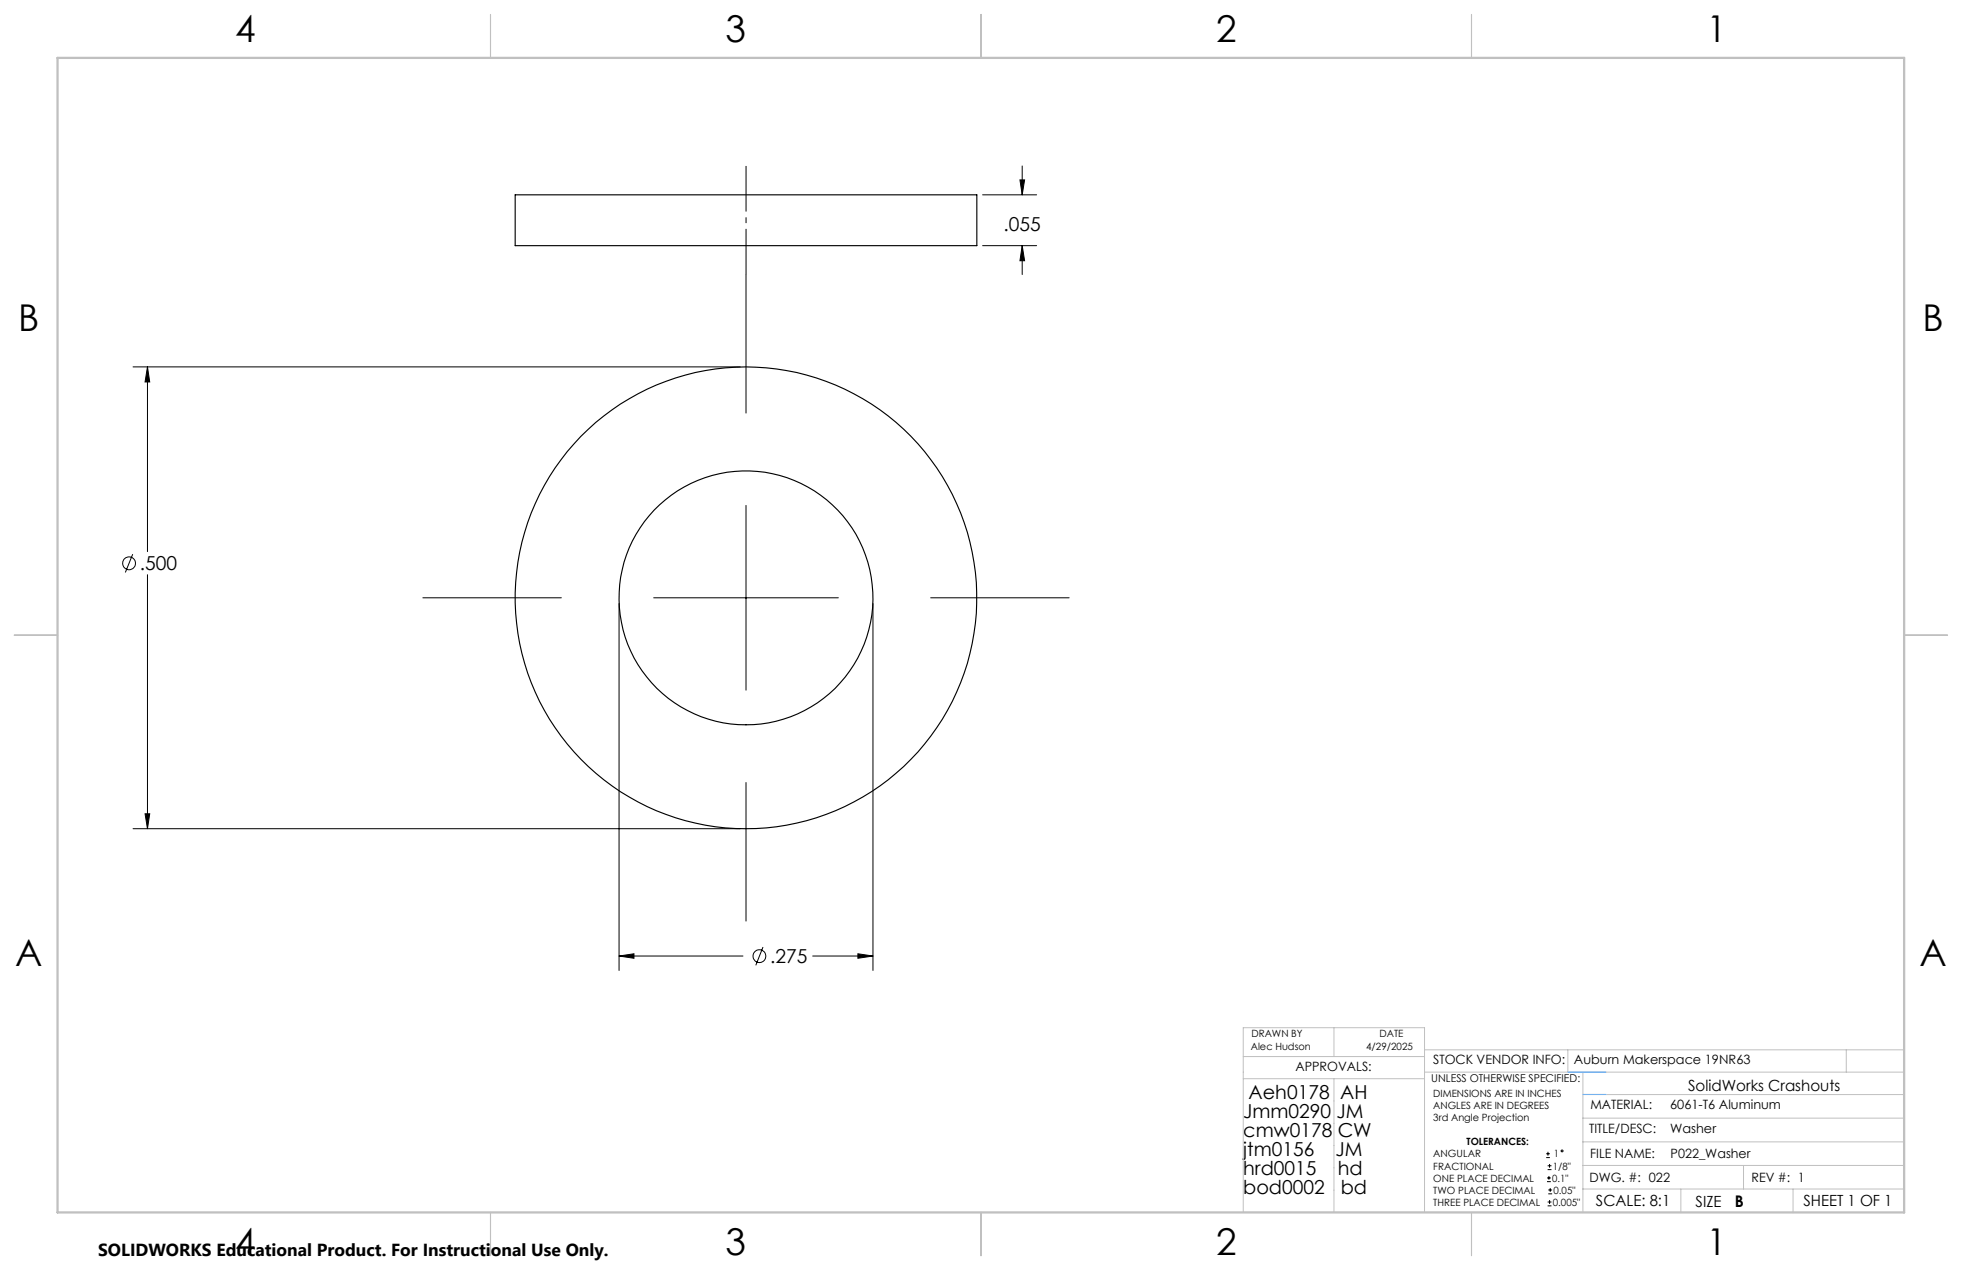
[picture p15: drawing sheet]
<svg xmlns="http://www.w3.org/2000/svg" width="432mm" height="279mm" viewBox="0 0 432 279" stroke-linecap="round" stroke-linejoin="round" font-family="sans-serif">
<defs><g id="words">
<g font-size="8.1">
<text x="51.7" y="9.3">4</text>
<text x="159.7" y="9.3">3</text>
<text x="267.6" y="9.3">2</text>
<text x="375.6" y="9.3">1</text>
<text x="4" y="72.8">B</text>
<text x="423.1" y="72.8">B</text>
<text x="3.3" y="212.5">A</text>
<text x="422.4" y="212.5">A</text>
<text x="51.7" y="276">4</text>
<text x="159.7" y="276">3</text>
<text x="267.6" y="276">2</text>
<text x="375.6" y="276">1</text>
</g>
<g font-size="4.2">
<text x="220.9" y="50.8">.055</text>
<text x="30.8" y="125.5">.500</text>
<text x="169.5" y="211.9">.275</text>
<text x="273.6" y="245.9">Jmm0290 JM</text>
<text x="274.8" y="241.8">Aeh0178 AH</text>
<text x="273.6" y="250.1">cmw0178 CW</text>
<text x="273.6" y="254.3">jtm0156</text>
<text x="294" y="254.3">JM</text>
<text x="273.6" y="258.5">hrd0015</text>
<text x="273.6" y="262.6">bod0002</text>
<text x="294.4" y="258.5">hd</text>
<text x="295.1" y="262.6">bd</text>
</g>
<text font-size="3.8" x="21.6" y="276.3">SOLIDWORKS Educational Product. For Instructional Use Only.</text>
<text font-size="3.5" x="381.8" y="265.6">B</text>
<g font-size="3.4">
<text x="371.5" y="240.1">SolidWorks Crashouts</text>
<text x="351.2" y="265.2">SCALE: 8:1</text>
<text x="373.2" y="265.6">SIZE</text>
<text x="396.9" y="265.2">SHEET 1 OF 1</text>
</g>
<g font-size="2.8">
<text x="285.1" y="235.7">APPROVALS:</text>
<text x="315.4" y="234.1">STOCK VENDOR INFO:</text>
<text x="346.4" y="234.1">Auburn Makerspace 19NR63</text>
<text x="350" y="244.1">MATERIAL:</text>
<text x="367.6" y="244.1">6061-T6 Aluminum</text>
<text x="349.7" y="249.2">TITLE/DESC:</text>
<text x="367.6" y="249.2">Washer</text>
<text x="350" y="254.7">FILE NAME:</text>
<text x="367.7" y="254.7">P022_Washer</text>
<text x="349.8" y="260">DWG. #: 022</text>
<text x="385.5" y="260">REV #: 1</text>
</g>
<text font-size="2.4" x="315" y="238.1">UNLESS OTHERWISE SPECIFIED:</text>
<g font-size="2.2">
<text x="275.3" y="231.1">Alec Hudson</text>
<text x="275.4" y="228.2">DRAWN BY</text>
<text x="300.7" y="231.1">4/29/2025</text>
<text x="303.6" y="228.2">DATE</text>
<text x="315.4" y="241.4">DIMENSIONS ARE IN INCHES</text>
<text x="315.4" y="244">ANGLES ARE IN DEGREES</text>
<text x="315.4" y="246.7">3rd Angle Projection</text>
<text x="322.8" y="252">TOLERANCES:</text>
<text x="315.4" y="254.6">ANGULAR</text>
<text x="315.4" y="257.3">FRACTIONAL</text>
<text x="341.8" y="257.3">1/8&quot;</text>
<text x="342" y="254.6">1</text>
<text x="315.4" y="262.6">TWO PLACE DECIMAL</text>
<text x="315.4" y="260">ONE PLACE DECIMAL</text>
<text x="341.6" y="260">0.1&quot;</text>
<text x="341.9" y="262.6">0.05&quot;</text>
<text x="315.4" y="265.3">THREE PLACE DECIMAL</text>
<text x="341.8" y="265.3">0.005&quot;</text>
</g>
</g></defs>
<g fill="none" stroke="#000" stroke-width=".25">
<path d="M113.4 42.9h101.6v11.1h-101.6z"/>
<circle cx="164.2" cy="131.5" r="50.8"/>
<circle cx="164.2" cy="131.5" r="27.9"/>
</g>
<g fill="none" stroke="#000" stroke-width=".22">
<path d="M224.5 39.6h1l-.5 3.3zM225 36.5v6.4M216.3 42.9h11.8M216.3 54h11.8M225 54l.5 3.4h-1zM225 54v6.4M164.2 60.4v30.5M29.3 80.7h133.6M32.5 80.7l.4 3.3h-1zM32.5 80.7v40.7M164.2 111.2v40.6M29.2 121.9l-1.6 4"/>
<path d="M32.5 126.4v55.9M93.1 131.5h30.4M136.2 132.8v80.7M143.9 131.5h40.6M192.1 132.8v80.7M204.8 131.5h30.5M31.9 179h1l-.4 3.3zM164.2 172.2v30.4M29.3 182.3h133.6M136.2 210.3l3.3-.5v1zM136.2 210.3h27.3M167.9 208.4l-1.6 4"/>
<path d="M178.9 210.3h13.2M188.8 209.8l3.3 .5-3.3 .5zM340.3 254.7h.8M340.3 253.8h.8M340.5 260h.8M340.5 259.2h.8M340.6 257.3h.9M340.6 256.5h.9M340.7 253.4v.8M340.9 258.7v.8M341 256.1v.8M340.6 265.3h.9"/>
<path d="M340.6 264.4h.9M340.7 262.6h.9M340.7 261.8h.9M341 264v.9M341.2 261.4v.8"/>
<circle cx="28.4" cy="123.9" r="1.42"/>
<circle cx="167.1" cy="210.4" r="1.42"/>
<circle cx="343.8" cy="253.2" r=".2"/>
</g>
<path d="M164.2 60.4v-23.9" fill="none" stroke="#000" stroke-width=".22" stroke-dasharray="15.2 1.3 1.3 1.3" stroke-dashoffset="5.2" stroke-linecap="butt"/>
<g fill="none" stroke="#c0c0c0" stroke-width=".22">
<path d="M273.6 232.4h39.9M273.6 237.3h39.9M293.6 226.1v6.3M293.6 237.3v29.4M313.5 235.9h105.6M313.5 231h105.6M345.1 231v4.9M348.4 235.9v30.9M406.3 231v4.9M348.4 246h70.7M348.4 256.4h70.7M348.4 251.2h70.7"/>
<path d="M348.4 240.8h70.7M383.7 256.4v5.2M313.5 266.7v-40.6h-39.9v40.6h74.4M348.4 261.6h70.7M369.9 261.6v5.2M394.6 261.6v5.2"/>
</g>
<path d="M107.9 3.2v9.5M215.9 3.2v9.5M323.8 3.2v9.5M3.1 139.7h9.6M419.1 139.7h9.5M107.9 266.7v9.6M215.9 266.7v9.6M323.8 266.7v9.6" fill="none" stroke="#c0c0c0" stroke-width=".25"/>
<path d="M12.7 12.7h406.4v254h-406.4z" fill="none" stroke="#c0c0c0" stroke-width=".5"/>
<path d="M345.1 235.9h8.3M348.4 240.8h5" fill="none" stroke="#53a9ff" stroke-width=".22"/>
<path d="M31.9 179h1l-.4 3.3zM32.5 80.7l.4 3.3h-1zM136.2 210.3l3.3-.5v1zM188.8 209.8l3.3 .5-3.3 .5zM224.5 39.6h1l-.5 3.3zM225 54l.5 3.4h-1z" fill="#000"/>
<use href="#words"/>
</svg>
